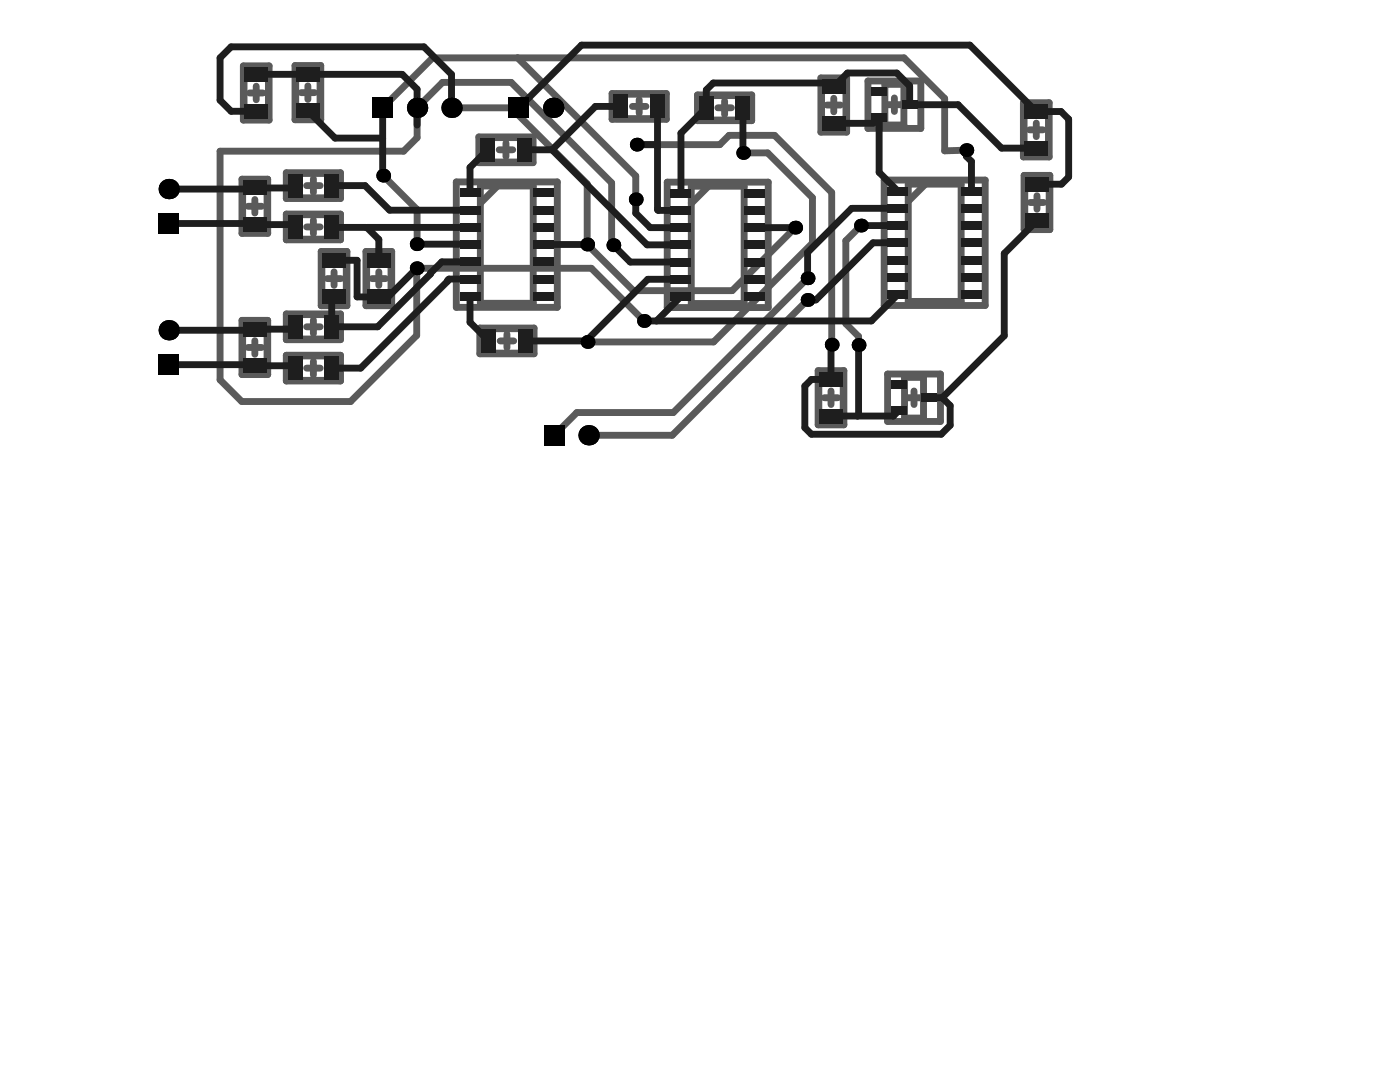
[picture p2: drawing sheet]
<svg xmlns="http://www.w3.org/2000/svg" width="279mm" height="216mm" viewBox="0 0 279 216" stroke-linecap="round" stroke-linejoin="round" font-family="sans-serif">
<g fill="none" stroke="#5a5a5a" stroke-width="1.4">
<path d="M48.6 13.1h5.1v10.9h-5.1zM48.7 14h4.9v9.2h-4.9zM49.8 18.6h2.7M51.1 17.2v2.7M58.9 13.1h5.1v10.8h-5.1zM59 13.9h4.9v9.2h-4.9zM60.1 18.5h2.7M61.4 17.1v2.7M103.3 11.5l23.6 23.6v4.7M122.2 18.7h10.8v5.1h-10.8zM123 18.8h9.2v4.9h-9.2zM127.6 19.9v2.7"/>
<path d="M139.2 18.9h10.8v5.2h-10.8zM140 19.1h9.2v4.8h-9.2zM163.8 15.5h5.2v10.9h-5.2zM164 16.4h4.8v9.2h-4.8zM166.4 19.6v2.7M173.2 16.2h10.6v9.4h-10.6zM176.6 16.8h3.8v8.1h-3.8zM178.5 19.5v2.7M48.3 35.8h5.1v10.8h-5.1zM48.4 36.6h4.9v9.2h-4.9zM50.9 39.8v2.7M57.1 34.5h10.9v5.1h-10.9z"/>
<path d="M57.9 34.6h9.2v4.9h-9.2zM61.2 37h2.7M62.5 35.7v2.7M76.4 21.5l9.9-10h94.1l8.1 8.2v10.4l4.4-.1M76.5 35l6.7 6.8v6.8M90.1 21.5h11.9l15.2 15.2v12.1l9.2 9.2h19.7l12.6-12.6M91.1 36.3h20.1v25h-20.1zM95.6 27.3h10.8v5.2h-10.8zM95.9 37.1h10.5v23.4h-10.5zM96.4 27.5h9.2v4.8h-9.2zM99.3 37.1l-3.4 3.4M99.6 29.9h2.7"/>
<path d="M101 28.5v2.7M126.2 21.2h2.7M127.1 28.9h16.5l1.9-1.9h9.1l11.4 11.4v30.4M133.2 36.3h20.1v25.1h-20.1zM138 37.2h10.5v23.4h-10.5zM141.4 37.2l-3.4 3.4M143.3 21.5h2.7M144.6 20.2v2.7M148.3 30.5h4.9l8.9 8.9v9.1l-19.7 19.7h-25.1M165 21h2.8M176.5 35.9h20.1v25.1h-20.1zM177.1 20.9h2.7"/>
<path d="M181.3 36.7h10.5v23.4h-10.5zM184.7 36.7l-3.4 3.5M204.2 20.5h5.2v10.8h-5.2zM204.4 21.3h4.8v9.2h-4.8zM204.4 35h5.1v10.8h-5.1zM204.5 35.8h4.9v9.2h-4.9zM205.5 25.9h2.7M206.8 24.6v2.7M207 39.1v2.7M49.5 41.2h2.7M57.1 42.7h10.9v5.2h-10.9zM57.9 42.8h9.2v4.9h-9.2z"/>
<path d="M61.2 45.3h2.7M62.5 43.9v2.7M64.1 50.2h5.1v10.8h-5.1zM64.2 51h4.9v9.2h-4.9zM65.3 55.6h2.7M66.7 54.2v2.7M73 50.2h5.2v10.8h-5.2zM73.2 51h4.8v9.2h-4.8zM74.3 55.6h2.7M75.6 54.2v2.7M122.4 48.9l-.3-.3v-12.1l-20.1-20.1h-13.7l-5.1 5.1v6l-2.6 2.7h-36.7v45.6l4.3 4.3h21.8l13.2-13.2v-13.4h34.8l10.5 10.5M161.2 55.5l-26.8 26.8h-19.3l-4.5 4.6"/>
<path d="M161.2 59.9l-27 27h-16.7M171.9 45l-3.1 3v16.6l2.5 2.5v1.8M205.6 40.4h2.7M48.3 63.9h5.1v10.8h-5.1zM48.4 64.7h4.9v9.2h-4.9zM49.5 69.3h2.7M50.9 68v2.7M57.1 62.6h10.9v5.2h-10.9zM57.1 70.9h10.9v5.1h-10.9zM57.9 62.8h9.2v4.8h-9.2zM57.9 71h9.2v4.9h-9.2zM61.2 73.5h2.7"/>
<path d="M61.2 65.2h2.7M62.5 63.9v2.7M62.5 72.1v2.7M95.8 65.5h10.8v5.1h-10.8zM96.6 65.6h9.2v4.9h-9.2zM99.8 68h2.7M101.2 66.7v2.7M163.3 74h5.1v10.8h-5.1zM163.4 74.8h4.9v9.2h-4.9zM164.5 79.4h2.7M165.8 78v2.7M177.1 74.6h10.6v9.5h-10.6z"/>
<path d="M180.5 75.3h3.8v8.1h-3.8zM181.1 79.4h2.7M182.4 78v2.7"/>
</g>
<g fill="#000">
<circle cx="33.7" cy="37.7" r="2.03"/>
<circle cx="76.5" cy="35" r="1.37"/>
<circle cx="83.2" cy="21.5" r="2.03"/>
<circle cx="90.1" cy="21.5" r="2.03"/>
<circle cx="110.4" cy="21.5" r="2.03"/>
<circle cx="126.9" cy="39.8" r="1.37"/>
<circle cx="127.1" cy="28.9" r="1.37"/>
<circle cx="148.3" cy="30.5" r="1.37"/>
<circle cx="192.9" cy="30" r="1.37"/>
<circle cx="83.2" cy="53.5" r="1.37"/>
<circle cx="83.2" cy="48.7" r="1.37"/>
<circle cx="117.2" cy="48.8" r="1.37"/>
<circle cx="122.4" cy="48.9" r="1.37"/>
<circle cx="158.7" cy="45.4" r="1.37"/>
<circle cx="161.2" cy="59.9" r="1.37"/>
<circle cx="161.2" cy="55.5" r="1.37"/>
<circle cx="171.8" cy="45" r="1.37"/>
<circle cx="33.7" cy="65.9" r="2.03"/>
<circle cx="117.3" cy="68.2" r="1.37"/>
<circle cx="128.5" cy="64" r="1.37"/>
<circle cx="166" cy="68.8" r="1.37"/>
<circle cx="171.3" cy="68.9" r="1.37"/>
<circle cx="117.5" cy="86.9" r="2.03"/>
</g>
<g fill="#000">
<path d="M74.3 19.5h4.1v4h-4.1z" fill-rule="evenodd"/>
<path d="M74.3 19.5h4.1v4h-4.1z" fill-rule="evenodd"/>
<path d="M101.5 19.5h4.1v4h-4.1z" fill-rule="evenodd"/>
<path d="M101.5 19.5h4.1v4h-4.1z" fill-rule="evenodd"/>
<path d="M31.6 42.6h4.1v4h-4.1z" fill-rule="evenodd"/>
<path d="M31.6 42.6h4.1v4h-4.1z" fill-rule="evenodd"/>
<path d="M31.6 70.7h4.1v4.1h-4.1z" fill-rule="evenodd"/>
<path d="M31.6 70.7h4.1v4.1h-4.1z" fill-rule="evenodd"/>
<path d="M108.6 84.8h4v4.1h-4z" fill-rule="evenodd"/>
<path d="M108.6 84.8h4v4.1h-4z" fill-rule="evenodd"/>
</g>
<g fill="none" stroke="#1e1e1e" stroke-width="1.4">
<path d="M51.1 14.9l29.2-.1 2.9 3v7.2M58.9 37l-.5 .5h-7.5l-.3 .2h-16.9M61.4 22.1l5.5 5.5h9.5M66.2 37h6.7l4.9 4.9h16M76.4 21.5v13.4l.1 .1M90.1 21.5v-6.6l-5.5-5.6h-38.5l-2.2 2.2v8.5l2.2 2.2h5M97.3 29.9l-3.5 3.5v5.1M103.5 21.5l12.6-12.5h77.5l13.2 13.3h5l1.5 1.5v11.5l-1.5 1.5h-4.8M104.6 29.9h5.6M110.2 29.9l18.9 19h6.8M123.9 21.2h-5.1l-8.6 8.7M126.9 39.8v2.7l2.9 2.9h6.1"/>
<path d="M127.1 28.9h4l.1 .1M131.2 21.2v20.6l.2 .2h4.5M148.3 21.5v9M166.4 24.6h7.9M175.5 23.5v10.9l3.7 3.7M192.9 30v1.2l1 1v5.9M206.8 29.6h-6.9l-8.7-8.7h-9.7v-3.8l-2.5-2.5h-9.9l-2.7 2.7h-1.2l-.7-.7h-22.2l-1.3 1.3v3.6l-5.1 5.1v12M33.7 44.6h16.9l.3 .2h7.5l.5 .5M66.2 45.3l27.6 .1M66.7 51.9h4.6v7.3h6.2l5.7-5.7M73.2 45.4l2.4 2.4v4.1M83.2 48.7l10.6 .1"/>
<path d="M93.8 52.2h-5.6l-12.8 13h-9.2v-5.5l.5-.5M93.8 55.7h-4.2l-.2 .4-17.4 17.4h-5.8M93.8 59.1v5.2l3.7 3.7M117.2 48.8h-8.7M122.4 48.9l3.4 3.4h10.1M135.9 55.7h-6.6l-12.3 12.3h-12.2M135.9 59.2l-4.9 4.8M150.6 45.4h8.1M171.8 45h7.4M179.2 58.8l-5.3 5.2h-45.4M179.2 48.4h-5l-11.4 11.5h-1.6M179.2 41.6h-9.2l-8.8 8.8v5.1"/>
<path d="M207 44.1l-6.6 6.5v16.4l-12.4 12.4M33.7 72.8h16.9l.3 .2h7.5l.5 .5M58.9 65.2l-.5 .5h-7.5l-.3 .2h-16.9M166 68.8l-.2 .1v6.8h-3.9l-1.3 1.3v8.3l1.3 1.3h25.9l1.8-1.7v-4l-1.6-1.5M171.3 68.9v13.9l-.2 .2M185.5 79.4h2.5M179.4 81.9l-1.1 1.1h-12.5"/>
</g>
<g fill="#1e1e1e">
<path d="M177.8 81.1h3.1v1.6h-3.1z" fill-rule="evenodd"/>
<path d="M122.4 18.9h3v4.6h-3z" fill-rule="evenodd"/>
<path d="M139.5 19.2h2.9v4.6h-2.9z" fill-rule="evenodd"/>
<path d="M177.8 76h3.1v1.6h-3.1z" fill-rule="evenodd"/>
<path d="M48.8 13.4h4.6v3h-4.6z" fill-rule="evenodd"/>
<path d="M64.4 57.8h4.6v2.9h-4.6z" fill-rule="evenodd"/>
<path d="M73.3 57.8h4.6v2.9h-4.6z" fill-rule="evenodd"/>
<path d="M64.4 50.5h4.6v2.9h-4.6z" fill-rule="evenodd"/>
<path d="M73.3 50.5h4.6v2.9h-4.6z" fill-rule="evenodd"/>
<path d="M59.1 13.3h4.6v3h-4.6z" fill-rule="evenodd"/>
<path d="M91.7 58.2h4.2v1.8h-4.2z" fill-rule="evenodd"/>
<path d="M91.7 51.4h4.2v1.7h-4.2z" fill-rule="evenodd"/>
<path d="M91.7 47.9h4.2v1.8h-4.2z" fill-rule="evenodd"/>
<path d="M91.7 41.1h4.2v1.7h-4.2z" fill-rule="evenodd"/>
<path d="M106.4 58.2h4.1v1.8h-4.1z" fill-rule="evenodd"/>
<path d="M106.4 51.4h4.1v1.7h-4.1z" fill-rule="evenodd"/>
<path d="M106.4 47.9h4.1v1.8h-4.1z" fill-rule="evenodd"/>
<path d="M106.4 41.1h4.1v1.7h-4.1z" fill-rule="evenodd"/>
<path d="M133.8 58.3h4.2v1.7h-4.2z" fill-rule="evenodd"/>
<path d="M133.8 51.4h4.2v1.8h-4.2z" fill-rule="evenodd"/>
<path d="M133.8 48h4.2v1.7h-4.2z" fill-rule="evenodd"/>
<path d="M133.8 41.1h4.2v1.8h-4.2z" fill-rule="evenodd"/>
<path d="M148.5 58.3h4.1v1.7h-4.1z" fill-rule="evenodd"/>
<path d="M148.5 51.4h4.1v1.8h-4.1z" fill-rule="evenodd"/>
<path d="M148.5 48h4.1v1.7h-4.1z" fill-rule="evenodd"/>
<path d="M148.5 41.1h4.1v1.8h-4.1z" fill-rule="evenodd"/>
<path d="M183.9 78.6h3.1v1.6h-3.1z" fill-rule="evenodd"/>
<path d="M177.1 57.9h4.2v1.7h-4.2z" fill-rule="evenodd"/>
<path d="M177.1 51h4.2v1.8h-4.2z" fill-rule="evenodd"/>
<path d="M177.1 47.6h4.2v1.7h-4.2z" fill-rule="evenodd"/>
<path d="M177.1 40.7h4.2v1.8h-4.2z" fill-rule="evenodd"/>
<path d="M173.9 17.5h3.1v1.6h-3.1z" fill-rule="evenodd"/>
<path d="M180 20.1h3.1v1.6h-3.1z" fill-rule="evenodd"/>
<path d="M191.8 57.9h4.1v1.7h-4.1z" fill-rule="evenodd"/>
<path d="M191.8 51h4.1v1.8h-4.1z" fill-rule="evenodd"/>
<path d="M191.8 47.6h4.1v1.7h-4.1z" fill-rule="evenodd"/>
<path d="M191.8 40.7h4.1v1.8h-4.1z" fill-rule="evenodd"/>
<path d="M204.6 35.3h4.7v2.9h-4.7z" fill-rule="evenodd"/>
<path d="M48.6 71.5h4.6v3h-4.6z" fill-rule="evenodd"/>
<path d="M48.6 64.2h4.6v3h-4.6z" fill-rule="evenodd"/>
<path d="M48.6 43.3h4.6v3h-4.6z" fill-rule="evenodd"/>
<path d="M48.8 20.7h4.6v3h-4.6z" fill-rule="evenodd"/>
<path d="M64.7 71.2h3v4.6h-3z" fill-rule="evenodd"/>
<path d="M64.7 62.9h3v4.6h-3z" fill-rule="evenodd"/>
<path d="M64.7 43h3v4.6h-3z" fill-rule="evenodd"/>
<path d="M59.1 20.7h4.6v2.9h-4.6z" fill-rule="evenodd"/>
<path d="M96 65.7h3v4.6h-3z" fill-rule="evenodd"/>
<path d="M91.7 54.8h4.2v1.8h-4.2z" fill-rule="evenodd"/>
<path d="M91.7 44.5h4.2v1.8h-4.2z" fill-rule="evenodd"/>
<path d="M91.7 37.6h4.2v1.8h-4.2z" fill-rule="evenodd"/>
<path d="M95.8 27.6h3v4.6h-3z" fill-rule="evenodd"/>
<path d="M103.3 65.7h3v4.6h-3z" fill-rule="evenodd"/>
<path d="M106.4 37.6h4.1v1.8h-4.1z" fill-rule="evenodd"/>
<path d="M106.4 44.5h4.1v1.8h-4.1z" fill-rule="evenodd"/>
<path d="M106.4 54.8h4.1v1.8h-4.1z" fill-rule="evenodd"/>
<path d="M103.1 27.6h3v4.6h-3z" fill-rule="evenodd"/>
<path d="M133.8 54.8h4.2v1.8h-4.2z" fill-rule="evenodd"/>
<path d="M133.8 44.5h4.2v1.8h-4.2z" fill-rule="evenodd"/>
<path d="M133.8 37.7h4.2v1.7h-4.2z" fill-rule="evenodd"/>
<path d="M129.7 18.9h3v4.6h-3z" fill-rule="evenodd"/>
<path d="M148.5 37.7h4.1v1.7h-4.1z" fill-rule="evenodd"/>
<path d="M148.5 44.5h4.1v1.8h-4.1z" fill-rule="evenodd"/>
<path d="M148.5 54.8h4.1v1.8h-4.1z" fill-rule="evenodd"/>
<path d="M146.8 19.2h3v4.6h-3z" fill-rule="evenodd"/>
<path d="M177.1 54.4h4.2v1.8h-4.2z" fill-rule="evenodd"/>
<path d="M177.1 44.1h4.2v1.8h-4.2z" fill-rule="evenodd"/>
<path d="M177.1 37.3h4.2v1.7h-4.2z" fill-rule="evenodd"/>
<path d="M173.9 22.6h3.1v1.7h-3.1z" fill-rule="evenodd"/>
<path d="M191.8 37.3h4.1v1.7h-4.1z" fill-rule="evenodd"/>
<path d="M191.8 44.1h4.1v1.8h-4.1z" fill-rule="evenodd"/>
<path d="M191.8 54.4h4.1v1.8h-4.1z" fill-rule="evenodd"/>
<path d="M204.6 42.6h4.7v2.9h-4.7z" fill-rule="evenodd"/>
<path d="M204.5 28.1h4.6v2.9h-4.6z" fill-rule="evenodd"/>
<path d="M204.5 20.8h4.6v2.9h-4.6z" fill-rule="evenodd"/>
<path d="M48.6 36h4.6v3h-4.6z" fill-rule="evenodd"/>
<path d="M64.7 34.7h3v4.6h-3z" fill-rule="evenodd"/>
<path d="M163.5 74.2h4.6v3h-4.6z" fill-rule="evenodd"/>
<path d="M164.1 23.1h4.6v3h-4.6z" fill-rule="evenodd"/>
<path d="M57.4 71.2h3v4.6h-3z" fill-rule="evenodd"/>
<path d="M57.4 62.9h3v4.6h-3z" fill-rule="evenodd"/>
<path d="M57.4 43h3v4.6h-3z" fill-rule="evenodd"/>
<path d="M163.5 81.5h4.6v3h-4.6z" fill-rule="evenodd"/>
<path d="M164.1 15.8h4.6v3h-4.6z" fill-rule="evenodd"/>
<path d="M57.4 34.7h3v4.6h-3z" fill-rule="evenodd"/>
</g>
</svg>
